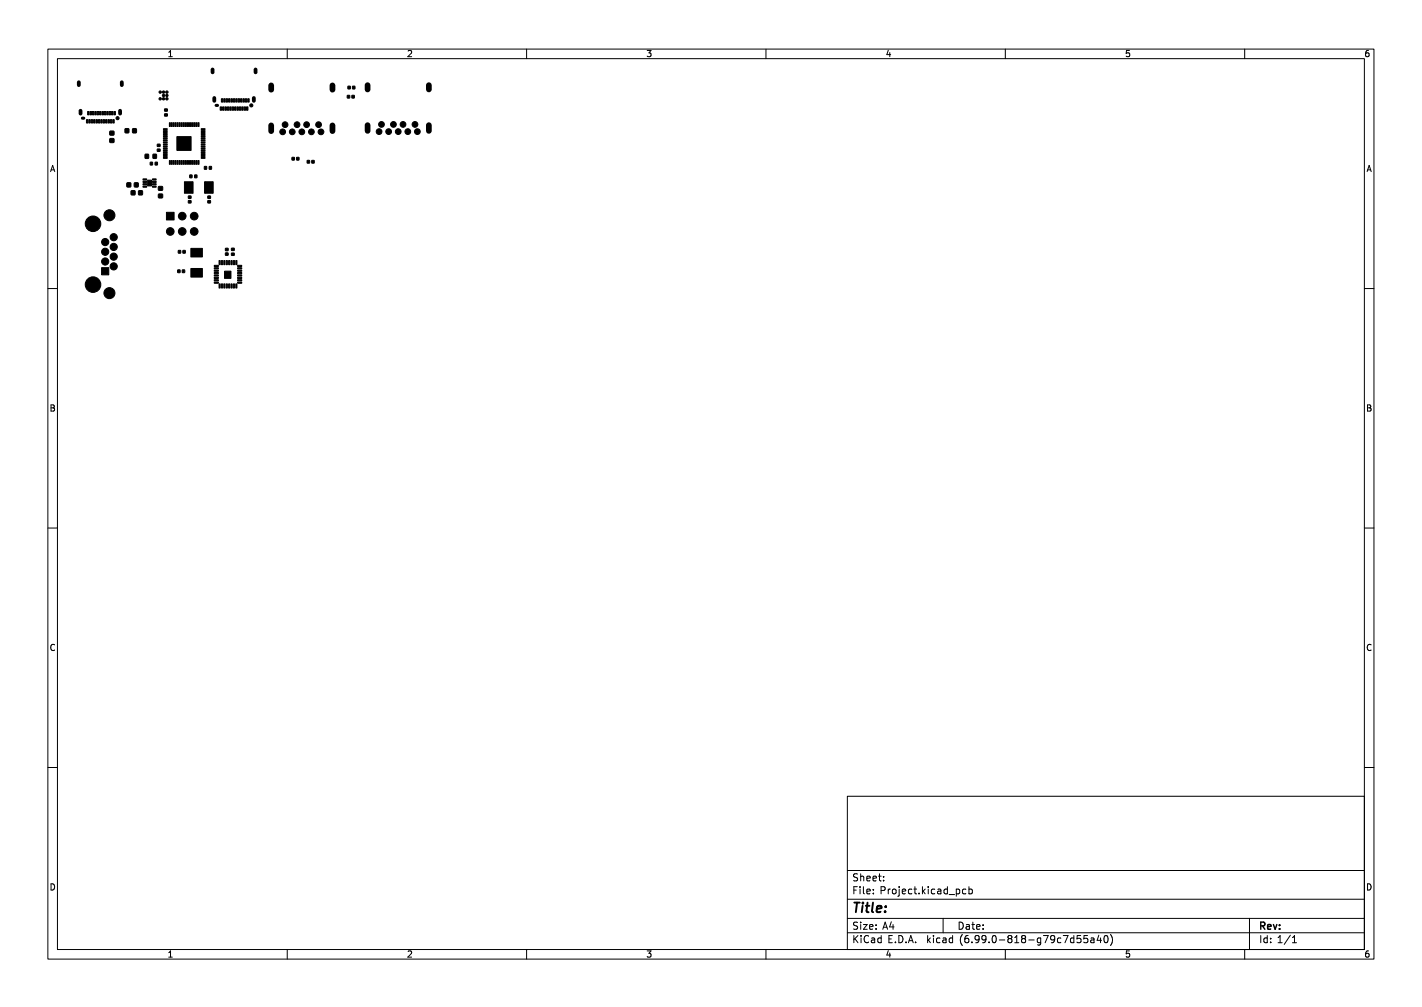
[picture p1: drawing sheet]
<svg xmlns="http://www.w3.org/2000/svg" width="297mm" height="210mm" viewBox="0 0 297 210" stroke-linecap="round" stroke-linejoin="round" font-family="sans-serif">
<defs><g id="words">
<text font-size="2.8" x="178" y="190.6">Title:</text>
<g font-size="2.1">
<text x="178" y="184">Sheet:</text>
<text x="178" y="186.7">File: Project.kicad_pcb</text>
<text x="178" y="196.9">KiCad E.D.A. kicad (6.99.0-818-g79c7d55a40)</text>
<text x="178" y="194.1">Size: A4</text>
<text x="200" y="194.1">Date:</text>
<text x="263" y="194.1">Rev:</text>
<text x="263" y="196.9">Id: 1/1</text>
</g>
<g font-size="1.8">
<text x="35" y="11.9">1</text>
<text x="85" y="11.9">2</text>
<text x="135" y="11.9">3</text>
<text x="185" y="11.9">4</text>
<text x="235" y="11.9">5</text>
<text x="285" y="11.9">6</text>
<text x="10.3" y="35.9">A</text>
<text x="285.3" y="35.9">A</text>
<text x="10.3" y="85.9">B</text>
<text x="285.3" y="85.9">B</text>
<text x="10.3" y="135.9">C</text>
<text x="285.3" y="135.9">C</text>
<text x="10.3" y="185.9">D</text>
<text x="285.3" y="185.9">D</text>
<text x="35" y="199.9">1</text>
<text x="85" y="199.9">2</text>
<text x="135" y="199.9">3</text>
<text x="185" y="199.9">4</text>
<text x="235" y="199.9">5</text>
<text x="285" y="199.9">6</text>
</g>
</g></defs>
<g fill="none" stroke="#000" stroke-width=".21">
<path d="M10 10.2h277v190.1h-277zM12 12.2h273v186.1h-273zM60 10.2v2M110 10.2v2M160 10.2v2M210 10.2v2M260 10.2v2M10 60.2h2M285 60.2h2M10 110.2h2M285 110.2h2M10 160.2h2"/>
<path d="M177 166.3h108v32h-108zM285 160.2h2M60 198.3v2M110 198.3v2M160 198.3v2M177 194.8h108M177 191.8h108M177 187.8h108M177 181.8h108M184.6 183.8v.1M184.6 183v.1M185.8 193.5h1"/>
<path d="M186.5 193v1M197 191.8v3M199.8 185.6v1.5M199.8 185.7l.4-.1 .3 .3-.2 .7h-.5M201.8 185.7l-.5-.1-.3 .3 .2 .7h.6M202.4 185.7l.4-.1 .3 .3-.1 .7h-.6M202.4 185.1v1.5M210 198.3v2M222.1 195.3h1l-.6 1.5M224.3 195.3v1.5M224.3 195.9l-.4-.1-.3 .3 .1 .7h.6M225.7 195.3h-.7v.7l.2-.1 .5 .1 .1 .2-.1 .5-.2 .1-.5-.1"/>
<path d="M227.2 195.3h-.7l-.1 .7 .2-.1 .5 .1 .1 .2v.5l-.2 .1-.6-.1M227.9 195.9h.6v.9M228.5 196.2l-.5 .1-.2 .2 .2 .3h.5M229.5 195.3l-.3 1h.9M229.9 195.8v1M230.8 195.4l.2-.1a.8 .8 0 0 1 .5 .8 .8 .8 0 0 1-.5 .7 1 1 0 0 1-.2-1.4zM232 195.1a1.72 1.72 0 0 1 0 2.3M260 198.3v2M261 191.8v6.5M269.5 195.3l-1.2 1.9M270 196.8h.8M270 195.8l.4-.5v1.5"/>
</g>
<path d="M17.2 24.7h.3M45.1 22h.3" fill="none" stroke="#000" stroke-width=".65"/>
<g fill="#000" stroke="#000" stroke-width=".21">
<path d="M72.7 18h.5v.6h-.5zM73.6 18h.5v.6h-.5zM18.1 25h.3v.7h-.3zM18.3 23.3h.3v.7h-.3zM18.6 25h.3v.7h-.3zM18.8 23.3h.3v.7h-.3zM19.1 25h.3v.7h-.3zM19.3 23.3h.3v.7h-.3zM19.6 25h.3v.7h-.3zM19.8 23.3h.3v.7h-.3zM20.1 25h.3v.7h-.3zM20.3 23.3h.3v.7h-.3z"/>
<path d="M20.6 25h.3v.7h-.3zM20.8 23.3h.3v.7h-.3zM21.1 25h.3v.7h-.3zM21.3 23.3h.3v.7h-.3zM21.6 25h.3v.7h-.3zM21.8 23.3h.3v.7h-.3zM22.1 25h.3v.7h-.3zM22.3 23.3h.3v.7h-.3zM22.6 25h.3v.7h-.3zM22.8 23.3h.3v.7h-.3zM23 29h.8v.7h-.8zM23 27.4h.8v.8h-.8z"/>
<path d="M23.1 25h.3v.7h-.3zM23.3 23.3h.3v.7h-.3zM23.6 25h.3v.7h-.3zM23.8 23.3h.3v.7h-.3zM26.1 26.9h.8v.8h-.8zM26.5 38.2h.8v.8h-.8zM27.7 26.9h.8v.8h-.8zM28.1 38.2h.7v.8h-.7zM29.9 37.4h.7v.2h-.7zM29.9 37.9h.7v.2h-.7zM29.9 38.4h.7v.2h-.7zM29.9 38.9h.7v.2h-.7z"/>
<path d="M30.3 32.2h.7v.8h-.7zM30.8 37.6h.8v1.2h-.8zM31.4 33.9h.5v.5h-.5zM31.9 38.9h.7v.2h-.7zM31.9 38.4h.7v.2h-.7zM31.9 37.9h.7v.2h-.7zM31.9 37.4h.7v.2h-.7zM32 32.2h.7v.8h-.7zM32.4 33.9h.5v.5h-.5zM32.9 31.1h.5v.5h-.5zM32.9 30.1h.5v.5h-.5zM33.1 39h.8v.7h-.8z"/>
<path d="M34.4 23.8h.6v.4h-.6zM34.4 22.7h.6v.5h-.6zM34.1 26.9h.8v.1l-.7 .1zM34.1 27.3h.8v.1l-.7 .1zM34.1 27.7h.8v.1l-.7 .1zM34.1 28.1h.8v.1l-.7 .1zM34.1 28.5h.8v.1l-.7 .1zM34.1 28.9h.8v.1l-.7 .1zM34.1 29.3h.8v.1l-.7 .1zM34.1 29.7h.8v.1l-.7 .1zM34.1 30.1h.8v.1l-.7 .1zM34.1 30.5h.8v.1l-.7 .1z"/>
<path d="M34.1 30.9h.8v.1l-.7 .1zM34.1 31.3h.8v.1l-.7 .1zM34.1 31.7h.8v.1l-.7 .1zM34.1 32.1h.8v.1l-.7 .1zM34.1 32.5h.8v.1l-.7 .1zM34.1 32.9h.8v.1l-.7 .1zM35.4 25.6l.2 .1-.1 .7h-.1zM35.4 33.5l.2 .1-.1 .7h-.1zM35.8 25.6l.2 .1-.1 .7h-.1zM35.8 33.5l.2 .1-.1 .7h-.1zM36.2 25.6l.2 .1-.1 .7h-.1zM36.2 33.5l.2 .1-.1 .7h-.1z"/>
<path d="M36.6 25.6l.2 .1-.1 .7h-.1zM36.6 33.5l.2 .1-.1 .7h-.1zM37 25.6l.2 .1-.1 .7h-.1zM37 33.5l.2 .1-.1 .7h-.1zM37.4 25.6l.2 .1-.1 .7h-.1zM37.4 33.5l.2 .1-.1 .7h-.1zM37.8 25.6l.2 .1-.1 .7h-.1zM37.8 33.5l.2 .1-.1 .7h-.1zM38.2 25.6l.2 .1-.1 .7h-.1zM38.2 33.5l.2 .1-.1 .7h-.1zM38.6 25.6l.2 .1-.1 .7h-.1zM38.6 33.5l.2 .1-.1 .7h-.1z"/>
<path d="M39 25.6l.2 .1-.1 .7h-.1zM39 33.5l.2 .1-.1 .7h-.1zM39.4 25.6l.2 .1-.1 .7h-.1zM39.4 33.5l.2 .1-.1 .7h-.1zM39.6 36.5h.5v.6h-.5zM36.9 28.5h3v2.9h-3zM39.8 25.6l.2 .1-.1 .7h-.1zM39.8 33.5l.2 .1-.1 .7h-.1zM40.2 25.6l.2 .1-.1 .7h-.1zM40.2 33.5l.2 .1-.1 .7h-.1zM40.7 36.5h.4v.6h-.4zM40.6 25.6l.2 .1-.1 .7h-.1z"/>
<path d="M40.6 33.5l.2 .1-.1 .7h-.1zM41 25.6l.2 .1-.1 .7h-.1zM41 33.5l.2 .1-.1 .7h-.1zM41.4 25.6l.2 .1-.1 .7h-.1zM41.4 33.5l.2 .1-.1 .7h-.1zM42.7 34.8h.5v.5h-.5zM42 32.9h.8v.1l-.7 .1zM42 32.5h.8v.1l-.7 .1zM42 32.1h.8v.1l-.7 .1zM42 31.7h.8v.1l-.7 .1zM42 31.3h.8v.1l-.7 .1zM42 30.9h.8v.1l-.7 .1z"/>
<path d="M42 30.5h.8v.1l-.7 .1zM42 30.1h.8v.1l-.7 .1zM42 29.7h.8v.1l-.7 .1zM42 29.3h.8v.1l-.7 .1zM42 28.9h.8v.1l-.7 .1zM42 28.5h.8v.1l-.7 .1zM42 28.1h.8v.1l-.7 .1zM42 27.7h.8v.1l-.7 .1zM42 27.3h.8v.1l-.7 .1zM42 26.9h.8v.1l-.7 .1zM43.7 34.8h.5v.5h-.5zM46 22.3h.3v.7h-.3z"/>
<path d="M46.2 20.6h.3v.7h-.3zM46.5 22.3h.3v.7h-.3zM46.7 20.6h.3v.7h-.3zM47 22.3h.3v.7h-.3zM47.2 20.6h.3v.7h-.3zM47.5 22.3h.3v.7h-.3zM47.7 20.6h.3v.7h-.3zM48 22.3h.3v.7h-.3zM48.2 20.6h.3v.7h-.3zM48.5 22.3h.3v.7h-.3zM48.7 20.6h.3v.7h-.3zM49 22.3h.3v.7h-.3z"/>
<path d="M49.2 20.6h.3v.7h-.3zM49.5 22.3h.3v.7h-.3zM49.7 20.6h.3v.7h-.3zM50 22.3h.3v.7h-.3zM50.2 20.6h.3v.7h-.3zM50.5 22.3h.3v.7h-.3zM50.7 20.6h.3v.7h-.3zM51 22.3h.3v.7h-.3zM51.2 20.6h.3v.7h-.3zM51.5 22.3h.3v.7h-.3zM51.7 20.6h.3v.7h-.3zM61 32.9h.5v.5h-.5z"/>
<path d="M62 32.9h.4v.5h-.4zM64.2 33.5h.5v.5h-.5zM65.1 33.5h.5v.5h-.5zM72.6 19.9h.4v.6h-.4zM73.5 19.9h.5v.6h-.5zM21.2 55.9h1.5v1.5h-1.5zM27.4 39.8h.8v.9h-.8zM29 39.8h.7v.9h-.7zM33.1 40.5h.8v.8h-.8zM34.8 44.3h1.6v1.6h-1.6zM37.1 56.4h.5v.5h-.5zM37.3 52.3h.4v.5h-.4z"/>
<path d="M38.1 56.4h.5v.5h-.5zM38.2 52.3h.5v.5h-.5zM38.5 37.9h1.8v2.4h-1.8zM39.4 41.9h.5v.5h-.5zM39.4 40.9h.5v.5h-.5zM39.9 56.1h2.4v1.8h-2.4zM39.9 51.9h2.4v1.8h-2.4zM42.7 37.9h1.8v2.4h-1.8zM43.4 41.9h.6v.5h-.6zM43.4 40.9h.6v.5h-.6zM44.8 55.4h.8v.2h-.8zM44.8 55.9h.8v.2h-.8z"/>
<path d="M44.8 56.4h.8v.2h-.8zM44.8 56.9h.8v.2h-.8zM44.8 57.4h.8v.2h-.8zM44.8 57.9h.8v.2h-.8zM44.8 58.4h.8v.2h-.8zM44.8 58.9h.8v.2h-.8zM45.8 54.4h.2v.9l-.2-.1zM45.8 59.3h.2v.8h-.2zM46.3 54.4h.2v.9l-.2-.1zM46.3 59.3h.2v.8h-.2zM46.9 56.6h1.4v1.5h-1.4zM46.8 54.4h.2v.9l-.2-.1z"/>
<path d="M46.8 59.3h.2v.8h-.2zM47.1 52.8h.5v.5h-.5zM47.1 51.9h.5v.4h-.5zM47.3 54.4h.2v.9l-.2-.1zM47.3 59.3h.2v.8h-.2zM47.8 54.4h.2v.9l-.2-.1zM47.8 59.3h.2v.8h-.2zM48.3 54.4h.2v.9l-.2-.1zM48.3 59.3h.2v.8h-.2zM48.4 52.9h.5v.4h-.5zM48.4 51.8h.5v.5h-.5zM48.8 54.4h.2v.9l-.2-.1z"/>
<path d="M48.8 59.3h.2v.8h-.2zM49.3 54.4h.2v.9l-.2-.1zM49.3 59.3h.2v.8h-.2zM49.6 58.9h.9v.2h-.8zM49.6 58.4h.9v.2h-.8zM49.6 57.9h.9v.2h-.8zM49.6 57.4h.9v.2h-.8zM49.6 56.9h.9v.2h-.8zM49.6 56.4h.9v.2h-.8zM49.6 55.9h.9v.2h-.8zM49.6 55.4h.9v.2h-.8z"/>
<circle cx="33.5" cy="19.2" r=".25"/>
<circle cx="34.2" cy="19.9" r=".25"/>
<circle cx="34.2" cy="19.2" r=".25"/>
<circle cx="34.9" cy="19.9" r=".25"/>
<circle cx="34.9" cy="19.2" r=".25"/>
<circle cx="24.6" cy="24.7" r=".32"/>
<circle cx="33.5" cy="20.6" r=".25"/>
<circle cx="34.2" cy="20.6" r=".25"/>
<circle cx="34.9" cy="20.6" r=".25"/>
<circle cx="52.5" cy="22" r=".32"/>
<circle cx="59" cy="27.5" r=".6"/>
<circle cx="59.5" cy="26" r=".6"/>
<circle cx="61" cy="27.5" r=".6"/>
<circle cx="62" cy="26" r=".6"/>
<circle cx="63" cy="27.5" r=".6"/>
<circle cx="64" cy="26" r=".6"/>
<circle cx="65" cy="27.5" r=".6"/>
<circle cx="66.5" cy="26" r=".6"/>
<circle cx="67" cy="27.5" r=".6"/>
<circle cx="79.2" cy="27.5" r=".6"/>
<circle cx="79.7" cy="26" r=".6"/>
<circle cx="81.2" cy="27.5" r=".6"/>
<circle cx="82.2" cy="26" r=".6"/>
<circle cx="83.2" cy="27.5" r=".6"/>
<circle cx="84.2" cy="26" r=".6"/>
<circle cx="85.2" cy="27.5" r=".6"/>
<circle cx="86.7" cy="26" r=".6"/>
<circle cx="87.2" cy="27.5" r=".6"/>
<circle cx="19.4" cy="46.7" r="1.62"/>
<circle cx="19.4" cy="59.4" r="1.62"/>
<circle cx="22" cy="52.6" r=".75"/>
<circle cx="22" cy="54.6" r=".75"/>
<circle cx="22" cy="50.5" r=".75"/>
<circle cx="22.9" cy="44.9" r="1.15"/>
<circle cx="23.8" cy="51.6" r=".75"/>
<circle cx="23.8" cy="49.5" r=".75"/>
<circle cx="23.8" cy="55.6" r=".75"/>
<circle cx="23.8" cy="53.6" r=".75"/>
<circle cx="35.6" cy="48.3" r=".8"/>
<circle cx="38.1" cy="48.3" r=".8"/>
<circle cx="38.1" cy="45.1" r=".8"/>
<circle cx="40.6" cy="48.3" r=".8"/>
<circle cx="40.6" cy="45.1" r=".8"/>
<circle cx="22.9" cy="61.2" r="1.15"/>
</g>
<path d="M16.5 17.2v.6M25.4 17.2v.6M44.4 14.5v.6M53.4 14.5v.6M16.8 23.1v.6M25.1 23.1v.6M44.8 20.5v.6M53 20.5v.6" fill="none" stroke="#000" stroke-width=".8"/>
<path d="M56.6 17.8v.9M69.4 17.8v.9M76.8 17.8v.9M89.6 17.8v.9M56.6 26.2v1.2M69.4 26.2v1.2M76.8 26.1v1.2M89.6 26.1v1.2" fill="none" stroke="#000" stroke-width="1.2"/>
<use href="#words"/>
</svg>
